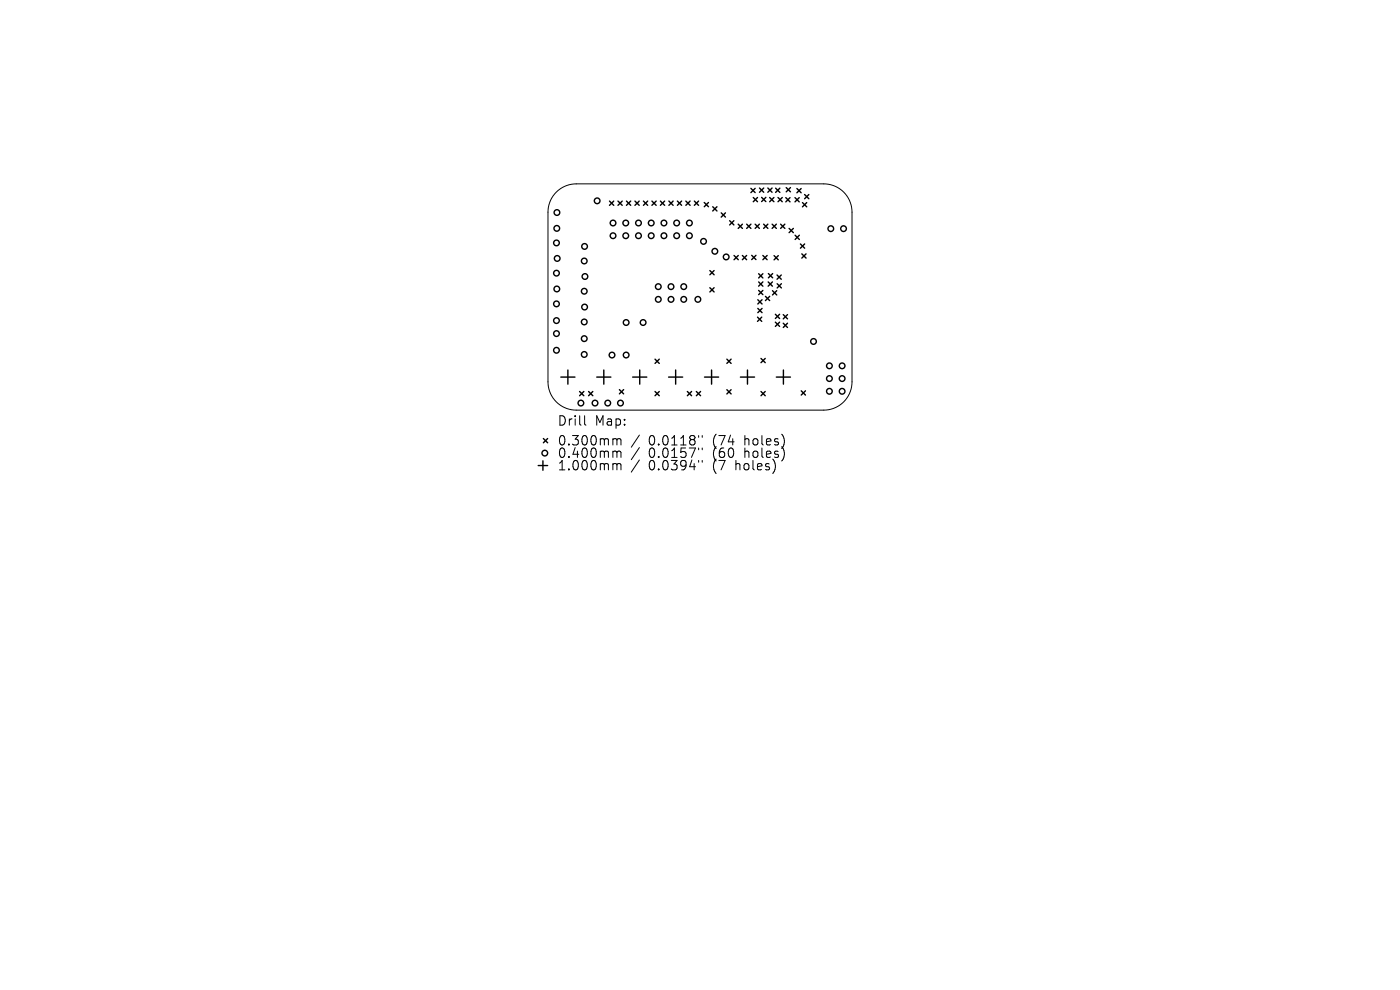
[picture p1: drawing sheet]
<svg xmlns="http://www.w3.org/2000/svg" width="297mm" height="210mm" viewBox="0 0 297 210" stroke-linecap="round" stroke-linejoin="round" font-family="sans-serif">
<defs><g id="words">
<g font-size="2.8">
<text x="118.2" y="90.6">Drill</text>
<text x="118.2" y="94.8">0.300mm</text>
<text x="126.2" y="90.6">Map:</text>
<text x="137.6" y="94.8">0.0118&quot;</text>
<text x="151.3" y="94.8">(74</text>
<text x="158.2" y="94.8">holes)</text>
<text x="118.2" y="97.4">0.400mm</text>
<text x="118.2" y="100.1">1.000mm</text>
<text x="137.6" y="97.4">0.0157&quot;</text>
<text x="137.6" y="100.1">0.0394&quot;</text>
<text x="151.3" y="97.4">(60</text>
<text x="151.3" y="100.1">(7</text>
<text x="156.3" y="100.1">holes)</text>
<text x="158.2" y="97.4">holes)</text>
</g>
</g></defs>
<g fill="none" stroke="#000" stroke-width=".21">
<path d="M118 40.8a6 6 0 0 1 4.3-1.8h52.5a6 6 0 0 1 6 6v36a6 6 0 0 1-6 6h-52.5a6 6 0 0 1-6-6v-36a6 6 0 0 1 1.7-4.2zM124 88.2v1.7l.3 .3M130.3 93.1l.5 .1 .1 .1M130.3 95.7h.3l.3 .3M130.3 98.3h.3l.3 .3M130.9 93.3l.3-.2 .4 .1 .1 1.2M130.9 93.3v1.1M130.9 96v1M130.9 98.6v1.1M130.9 96l.3-.3 .4 .1 .1 1.2M130.9 98.6l.3-.3 .4 .1 .1 1.3M135.6 92.3l-1.7 2.6"/>
<path d="M135.6 94.9l-1.7 2.6M135.6 97.6l-1.7 2.5M148.2 92.4v.4M148.2 95v.4M148.2 97.7v.4M149 92.4v.4M149 95v.4M149 97.7v.4"/>
</g>
<g fill="none" stroke="#000" stroke-width=".3">
<path d="M159.3 40l.9 .9M160.2 40l-.9 .9M161.1 39.9l.9 .9M162 39.9l-.9 .9M162.9 39.9l.9 .9M163.8 39.9l-.9 .9M164.5 39.9l.9 .9M165.4 39.9l-.9 .9M166.8 39.8l.9 .9M167.7 39.8l-.9 .9M169.1 40l.9 .9M170 40l-.9 .9"/>
<path d="M129.3 42.7l.9 .9M130.2 42.7l-.9 .9M131.1 42.7l.9 .9M132 42.7l-.9 .9M132.9 42.7l.9 .9M133.8 42.7l-.9 .9M134.7 42.7l.9 .9M135.6 42.7l-.9 .9M136.5 42.7l.9 .9M137.4 42.7l-.9 .9M138.3 42.7l.9 .9M139.2 42.7l-.9 .9"/>
<path d="M140.1 42.7l.9 .9M141 42.7l-.9 .9M141.9 42.7l.9 .9M142.8 42.7l-.9 .9M143.7 42.7l.9 .9M144.6 42.7l-.9 .9M145.5 42.7l.9 .9M146.4 42.7l-.9 .9M147.3 42.7l.9 .9M148.2 42.7l-.9 .9M149.4 43l.9 .9M150.3 43l-.9 .9"/>
<path d="M150.6 57.4l.9 .9M151.2 43.9l.9 .9M151.5 57.4l-.9 .9M152.1 43.9l-.9 .9M153 45.2l.9 .9M153.9 45.2l-.9 .9M154.8 46.8l.9 .9M155.7 46.8l-.9 .9M155.7 54.2l.9 .9M156.6 47.6l.9 .9M156.6 54.2l-.9 .9M157.5 54.2l.9 .9"/>
<path d="M157.5 47.6l-.9 .9M158.4 54.2l-.9 .9M158.4 47.6l.9 .9M159.3 47.6l-.9 .9M159.5 54.2l.9 .9M159.8 41.9l.9 .9M160.2 47.6l.9 .9M160.4 54.2l-.9 .9M160.7 41.9l-.9 .9M160.9 59.8l.9 .9M160.9 58.1l.9 .9M161.1 47.6l-.9 .9"/>
<path d="M161.6 41.9l.9 .9M161.8 58.1l-.9 .9M161.8 59.8l-.9 .9M161.8 54.2l.9 .9M162 47.6l.9 .9M162.5 41.9l-.9 .9M162.7 54.2l-.9 .9M162.9 47.6l-.9 .9M163 59.8l.9 .9M163 58l.9 .9M163.3 41.9l.9 .9M163.8 47.6l.9 .9"/>
<path d="M163.9 59.8l-.9 .9M163.9 58l-.9 .9M164.2 41.9l-.9 .9M164.2 54.2l.9 .9M164.7 47.6l-.9 .9M164.8 58.3l.9 .9M165.1 41.9l.9 .9M165.1 54.2l-.9 .9M165.6 47.6l.9 .9M165.7 58.3l-.9 .9M166 41.9l-.9 .9M166.5 47.6l-.9 .9"/>
<path d="M166.7 41.9l.9 .9M167.4 48.5l.9 .9M167.6 41.9l-.9 .9M168.3 48.5l-.9 .9M168.7 41.9l.9 .9M168.7 49.9l.9 .9M169.6 41.9l-.9 .9M169.6 49.9l-.9 .9M169.8 51.8l.9 .9M170.1 53.9l.9 .9M170.2 43l.9 .9M170.7 41.3l.9 .9"/>
<path d="M170.7 51.8l-.9 .9M171 53.9l-.9 .9M171.1 43l-.9 .9M171.6 41.3l-.9 .9M119 80h3M120.5 78.5v3M126.6 80h3M128.1 78.5v3M134.2 80h3M135.7 78.5v3M139 76.2l.9 .9M139.9 76.2l-.9 .9"/>
<path d="M141.8 80h3M143.3 78.5v3M149.5 80h3M150.6 61l.9 .9M151 78.5v3M151.5 61l-.9 .9M154.2 76.2l.9 .9M155.1 76.2l-.9 .9M157.1 80h3M158.6 78.5v3M160.7 67.3l.9 .9M160.8 63.6l.9 .9"/>
<path d="M160.8 65.4l.9 .9M160.9 61.6l.9 .9M161.4 76l.9 .9M161.6 67.3l-.9 .9M161.7 63.6l-.9 .9M161.7 65.4l-.9 .9M161.8 61.6l-.9 .9M162.3 76l-.9 .9M162.4 62.9l.9 .9M163.3 62.9l-.9 .9M163.9 61.7l.9 .9M164.5 66.7l.9 .9"/>
<path d="M164.5 68.3l.9 .9M164.7 80h3M164.8 61.7l-.9 .9M164.9 60.2l.9 .9M165.4 66.7l-.9 .9M165.4 68.3l-.9 .9M165.8 60.2l-.9 .9M166.2 66.7l.9 .9M166.2 68.6l.9 .9M166.2 78.5v3M167.1 66.7l-.9 .9M167.1 68.6l-.9 .9"/>
<path d="M114.2 98.8h2M115.2 97.8v2M115.3 93l.9 .9M116.2 93l-.9 .9M123 83l.9 .9M123.9 83l-.9 .9M124.9 83l.9 .9M125.8 83l-.9 .9M131.4 82.7l.9 .9M132.3 82.7l-.9 .9M139 83l.9 .9M139.9 83l-.9 .9"/>
<path d="M145.8 83l.9 .9M146.7 83l-.9 .9M147.7 83l.9 .9M148.6 83l-.9 .9M154.2 82.7l.9 .9M155.1 82.7l-.9 .9M161.4 83l.9 .9M162.3 83l-.9 .9M170 82.9l.9 .9M170.9 82.9l-.9 .9"/>
<circle cx="118.1" cy="57.9" r=".6"/>
<circle cx="118.1" cy="51.5" r=".6"/>
<circle cx="118.1" cy="48.4" r=".6"/>
<circle cx="118.2" cy="45.1" r=".6"/>
<circle cx="118.2" cy="54.8" r=".6"/>
<circle cx="123.9" cy="55.4" r=".6"/>
<circle cx="124" cy="52.3" r=".6"/>
<circle cx="124.1" cy="58.7" r=".6"/>
<circle cx="126.7" cy="42.6" r=".6"/>
<circle cx="130.1" cy="47.3" r=".6"/>
<circle cx="130.1" cy="50" r=".6"/>
<circle cx="132.8" cy="47.3" r=".6"/>
<circle cx="132.8" cy="50" r=".6"/>
<circle cx="135.5" cy="50" r=".6"/>
<circle cx="135.5" cy="47.3" r=".6"/>
<circle cx="138.2" cy="47.3" r=".6"/>
<circle cx="138.2" cy="50" r=".6"/>
<circle cx="140.9" cy="50" r=".6"/>
<circle cx="140.9" cy="47.3" r=".6"/>
<circle cx="143.6" cy="50" r=".6"/>
<circle cx="143.6" cy="47.3" r=".6"/>
<circle cx="146.3" cy="50" r=".6"/>
<circle cx="146.3" cy="47.3" r=".6"/>
<circle cx="149.3" cy="51.2" r=".6"/>
<circle cx="151.7" cy="53.3" r=".6"/>
<circle cx="154.1" cy="54.5" r=".6"/>
<circle cx="176.3" cy="48.5" r=".6"/>
<circle cx="179" cy="48.5" r=".6"/>
<circle cx="118.1" cy="68" r=".6"/>
<circle cx="118.1" cy="74.3" r=".6"/>
<circle cx="118.1" cy="64.5" r=".6"/>
<circle cx="118.1" cy="70.8" r=".6"/>
<circle cx="118.1" cy="61.3" r=".6"/>
<circle cx="123.9" cy="68.3" r=".6"/>
<circle cx="123.9" cy="61.8" r=".6"/>
<circle cx="123.9" cy="75.2" r=".6"/>
<circle cx="123.9" cy="71.8" r=".6"/>
<circle cx="124" cy="65.1" r=".6"/>
<circle cx="129.8" cy="75.3" r=".6"/>
<circle cx="132.8" cy="75.3" r=".6"/>
<circle cx="132.8" cy="68.4" r=".6"/>
<circle cx="136.4" cy="68.4" r=".6"/>
<circle cx="139.7" cy="60.8" r=".6"/>
<circle cx="139.7" cy="63.5" r=".6"/>
<circle cx="142.4" cy="60.8" r=".6"/>
<circle cx="142.4" cy="63.5" r=".6"/>
<circle cx="145.1" cy="63.5" r=".6"/>
<circle cx="145.1" cy="60.8" r=".6"/>
<circle cx="148.1" cy="63.5" r=".6"/>
<circle cx="172.6" cy="72.4" r=".6"/>
<circle cx="176" cy="77.6" r=".6"/>
<circle cx="178.7" cy="77.6" r=".6"/>
<circle cx="115.6" cy="96.1" r=".6"/>
<circle cx="123.2" cy="85.5" r=".6"/>
<circle cx="126.2" cy="85.5" r=".6"/>
<circle cx="128.9" cy="85.5" r=".6"/>
<circle cx="131.6" cy="85.5" r=".6"/>
<circle cx="176" cy="80.3" r=".6"/>
<circle cx="176" cy="83" r=".6"/>
<circle cx="178.7" cy="80.3" r=".6"/>
<circle cx="178.7" cy="83" r=".6"/>
</g>
<use href="#words"/>
</svg>
